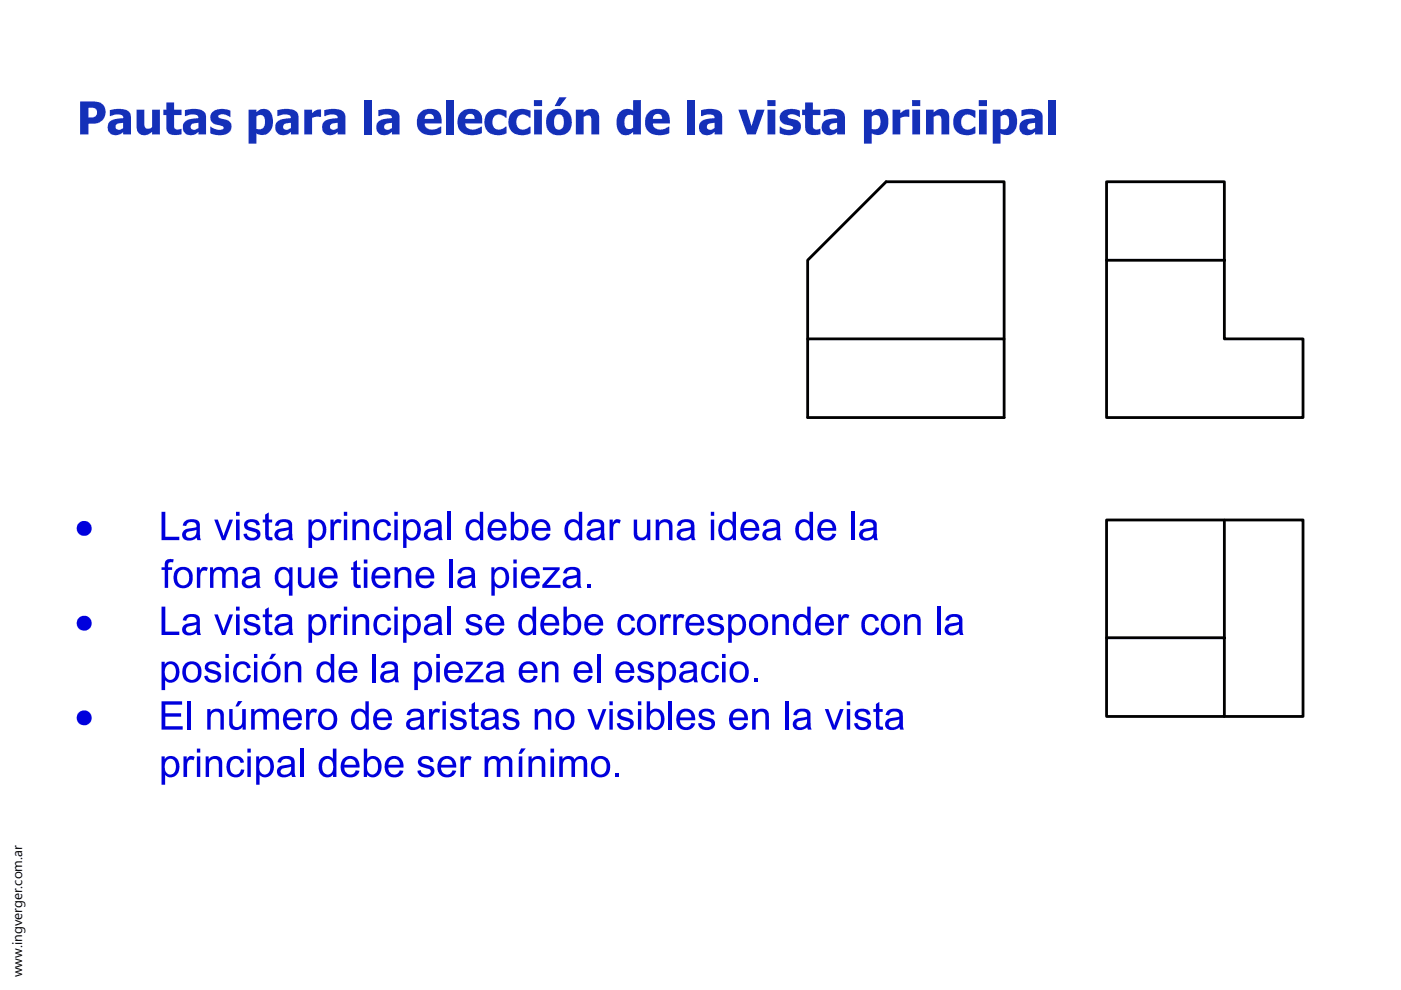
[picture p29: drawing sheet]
<svg xmlns="http://www.w3.org/2000/svg" width="297mm" height="210mm" viewBox="0 0 297 210" stroke-linecap="round" stroke-linejoin="round" font-family="sans-serif">
<defs><g id="words">
<text font-size="2.9" x="4.7" y="207.2" transform="rotate(-90 4.7 207.2)">www.ingverger.com.ar</text>
</g></defs>
<g fill="#00d">
<path d="M34.2 108.5h.9v5.3h2.9v.7h-3.8z"/>
<path d="M45.4 110.2h.8l1.2 3.4 1.2-3.4h.8l-1.6 4.3h-.7z"/>
<path d="M51.9 110.6l.5-.3 .6-.2 1 .1a1.26 1.26 0 0 1 1.1 1.1l-.7 .1a1.01 1.01 0 0 0-1-.7 1.01 1.01 0 0 0-.9 .6l.4 .4 1.6 .5a1.27 1.27 0 0 1 .7 1.5 1.27 1.27 0 0 1-1.4 .9h-.8l-.9-.4-.5-1 .7-.1a1.14 1.14 0 0 0 1 .9 1.14 1.14 0 0 0 1.2-.7 1.37 1.37 0 0 0-1.4-.7l-.6-.2a1.16 1.16 0 0 1-.6-1.8z"/>
<path d="M56.2 109.1l.8-.5v1.6h.7v.6h-.7v2.5a.47 .47 0 0 0 .1 .5 .47 .47 0 0 0 .6 0l.1 .7-.2 .1a1.05 1.05 0 0 1-1.1-.3 1.05 1.05 0 0 1-.3-1v-2.5h-.5v-.6h.5z"/>
<path d="M70.1 110.2h.6v.6a1.04 1.04 0 0 1 1.7-.5l-.2 .7a.95 .95 0 0 0-1.1 .1 .95 .95 0 0 0-.3 1.1v2.3h-.7z"/>
<path d="M74.7 110.2h.7v.6l.8-.6 .8-.1a1.47 1.47 0 0 1 1.3 1.8v2.6h-.8v-2.6a1.04 1.04 0 0 0-1.1-1.2 1.04 1.04 0 0 0-.9 1.3v2.5h-.8z"/>
<path d="M79.8 110.6l1.1-.5 1.1 .2 .6 .5 .3 .6-.7 .2a1.16 1.16 0 0 0-1.4-.9 1.16 1.16 0 0 0-.9 1.4l.2 1.1a1.12 1.12 0 0 0 1.2 .8 1.12 1.12 0 0 0 1-1.1l.7 .1-.5 1-.5 .4-1.2 .2-1-.5-.4-.5-.2-.9 .1-1.3z"/>
<path d="M94.7 108.5h.8v6h-.8z"/>
<path d="M129.2 110.2h.7v.6a1.04 1.04 0 0 1 1.7-.5l-.2 .7a.95 .95 0 0 0-1.1 .1 .95 .95 0 0 0-.3 1.1v2.3h-.8z"/>
<path d="M134.4 110.2h.7v2.6a1.06 1.06 0 0 0 1.1 1.2 1.06 1.06 0 0 0 1-1.3v-2.5h.7v4.3h-.7v-.6l-.8 .7h-1a1.35 1.35 0 0 1-1-1.7z"/>
<path d="M139 110.2h.7v.6l.8-.6 .9-.1a1.42 1.42 0 0 1 1.2 1.8v2.6h-.7v-2.6a1.07 1.07 0 0 0-1.2-1.2 1.07 1.07 0 0 0-.9 1.5v2.3h-.8z"/>
<path d="M180.5 108.5h.7v6h-.7z"/>
<path d="M35.1 118.9l.1-.1a1.99 1.99 0 0 1 1.6-.2l-.1 .6a.69 .69 0 0 0-.7 0 .69 .69 0 0 0-.4 .7v.4h.9v.5h-.9v3.8h-.7v-3.8h-.7v-.5h.7v-.9z"/>
<path d="M41.7 120.3h.7v.6a1.06 1.06 0 0 1 1.7-.5l-.3 .7a.9 .9 0 0 0-1 0 .9 .9 0 0 0-.3 1v2.5h-.8z"/>
<path d="M44.5 120.3h.7v.5a1.47 1.47 0 0 1 2.5 .2l.3-.4a1.37 1.37 0 0 1 1.6-.3 1.37 1.37 0 0 1 .8 1.3v3h-.7v-2.7a.95 .95 0 0 0-1-1.1 .95 .95 0 0 0-.9 1.2v2.6h-.7v-2.8a.92 .92 0 0 0-1-1 .92 .92 0 0 0-.8 1.2v2.6h-.8z"/>
<path d="M63.2 120.3h.7v2.5a1.06 1.06 0 0 0 1.1 1.3 1.06 1.06 0 0 0 .9-1.4v-2.4h.8v4.3h-.7v-.6l-.8 .6h-1.1a1.31 1.31 0 0 1-.9-1.6z"/>
<path d="M74.9 119.2l.8-.4v1.5h.7v.5h-.7v2.6a.49 .49 0 0 0 .2 .5 .49 .49 0 0 0 .5 .1l.1 .6h-.2a1.03 1.03 0 0 1-1.1-.1 1.03 1.03 0 0 1-.3-1.1v-2.6h-.5v-.5h.5z"/>
<path d="M83.7 120.3h.6v.6l.3-.4 .6-.3h.9a1.42 1.42 0 0 1 1.1 1.7v2.7h-.8v-2.6a1.04 1.04 0 0 0-1.1-1.2 1.04 1.04 0 0 0-.9 1.3v2.5h-.7z"/>
<path d="M95.3 118.6h.8v6h-.8z"/>
<path d="M115.1 120.3h3.6v.4l-2.8 3.3h2.9v.6h-3.8v-.6l2.7-3.2-2.6 .1z"/>
<path d="M124.4 123.8h.9v.8h-.9z"/>
<path d="M34.2 128.6h.9v5.3h2.9v.7h-3.8z"/>
<path d="M45.4 130.3h.8l1.2 3.4 1.2-3.4h.8l-1.6 4.3h-.7z"/>
<path d="M51.9 130.7l.9-.5 1.2 .1a1.26 1.26 0 0 1 1.1 1.1l-.7 .1a1.01 1.01 0 0 0-1-.7 1.01 1.01 0 0 0-.9 .6l.3 .4 1.7 .5a1.27 1.27 0 0 1 .7 1.5 1.27 1.27 0 0 1-1.4 .9h-1l-.7-.4-.5-1 .7-.1a1.11 1.11 0 0 0 1 .9 1.11 1.11 0 0 0 1.2-.7 2.37 2.37 0 0 0-1.7-.8l-.3-.1a1.16 1.16 0 0 1-.6-1.8z"/>
<path d="M56.2 129.2l.8-.5v1.6h.7v.6h-.7v2.5a.47 .47 0 0 0 .1 .5 .47 .47 0 0 0 .6 .1l.1 .6-.3 .1a1.01 1.01 0 0 1-1.3-1.3v-2.5h-.5v-.6h.5z"/>
<path d="M70.1 130.3h.6v.7a1.07 1.07 0 0 1 1.7-.6l-.2 .7a.87 .87 0 0 0-1 0 .87 .87 0 0 0-.4 1v2.5h-.7z"/>
<path d="M74.7 130.3h.7v.6l.6-.6 1.2-.1a1.45 1.45 0 0 1 1.1 1.8v2.6h-.8v-2.6a1.04 1.04 0 0 0-1.1-1.2 1.04 1.04 0 0 0-.9 1.3v2.5h-.8z"/>
<path d="M79.7 130.7l1.1-.5 1.2 .1 .5 .4 .4 .8-.7 .2a1.15 1.15 0 0 0-1.4-.9 1.15 1.15 0 0 0-.9 1.4l.1 .9a1.12 1.12 0 0 0 1.2 1 1.12 1.12 0 0 0 1.1-1.1l.7 .1-.2 .7-.6 .7-.7 .2h-.7l-1-.4-.4-.6-.2-.9 .1-1.3z"/>
<path d="M94.7 128.6h.8v6h-.8z"/>
<path d="M99.1 130.6l.7-.4 1.2 .1a1.26 1.26 0 0 1 1.1 1.1l-.7 .1a.98 .98 0 0 0-.9-.7 .98 .98 0 0 0-1 .6l.4 .4 1.6 .5a1.29 1.29 0 0 1 .7 1.5 1.29 1.29 0 0 1-1.4 .9l-1.2-.1-.6-.4-.3-.9 .7-.1a1.11 1.11 0 0 0 1 .9 1.11 1.11 0 0 0 1.1-.7 1.37 1.37 0 0 0-1.4-.7l-.4-.2a1.14 1.14 0 0 1-.6-1.9z"/>
<path d="M131.3 130.9l.4-.4 .8-.3h.7l.7 .2a1.28 1.28 0 0 1 .7 1.1l-.7 .2a1.15 1.15 0 0 0-1.4-.9 1.15 1.15 0 0 0-.8 1.4v.9a1.12 1.12 0 0 0 1.2 1 1.12 1.12 0 0 0 1-1.1l.8 .1v.2l-.3 .7-.5 .5-.7 .2h-.7l-1-.4-.4-.6-.2-.8v-1.1z"/>
<path d="M140 130.3h.6v.7a1.07 1.07 0 0 1 1.7-.6l-.2 .7a.87 .87 0 0 0-1 0 .87 .87 0 0 0-.4 1v2.5h-.7z"/>
<path d="M142.7 130.3h.7v.7a1.07 1.07 0 0 1 1.7-.6l-.2 .7a.91 .91 0 0 0-1.1 .1 .91 .91 0 0 0-.3 1v2.4h-.8z"/>
<path d="M150.4 130.6l.7-.4 1.2 .1a1.26 1.26 0 0 1 1.1 1.1l-.7 .1a1.01 1.01 0 0 0-1-.7 1.01 1.01 0 0 0-1 .6l.4 .4 1.7 .5a1.27 1.27 0 0 1 .7 1.5 1.27 1.27 0 0 1-1.4 .9l-1.3-.1-.5-.4-.4-.9 .8-.1a1.1 1.1 0 0 0 .9 .9 1.1 1.1 0 0 0 1.2-.7 1.37 1.37 0 0 0-1.4-.7l-.6-.2a1.12 1.12 0 0 1-.4-1.9z"/>
<path d="M163.7 130.3h.7v.6l.6-.6 1.1-.1a1.41 1.41 0 0 1 1.2 1.8v2.6h-.8v-2.6a1.07 1.07 0 0 0-1.2-1.2 1.07 1.07 0 0 0-.8 1.4v2.4h-.8z"/>
<path d="M177.7 130.3h.7v.7a1.12 1.12 0 0 1 1.7-.6l-.3 .7a.87 .87 0 0 0-1 0 .87 .87 0 0 0-.3 1l-.1 2.5h-.7z"/>
<path d="M183.1 130.7l1.1-.5 1.2 .1 .6 .4 .3 .7v.1l-.7 .2a1.15 1.15 0 0 0-1.4-.8 1.15 1.15 0 0 0-.8 1.4v.6a1.14 1.14 0 0 0 1.1 1.2 1.14 1.14 0 0 0 1.2-1.1l.7 .1v.1l-.3 .8-.5 .5-.6 .2h-.8l-.9-.4-.4-.5-.3-.9 .1-1.2z"/>
<path d="M191.7 130.3h.7v.6l.5-.5 .8-.2a1.39 1.39 0 0 1 1.5 1.8v2.6h-.7v-2.6a1.06 1.06 0 0 0-1.2-1.2 1.06 1.06 0 0 0-.9 1.3v2.5h-.7z"/>
<path d="M198.7 128.6h.7v6h-.7z"/>
<path d="M43.7 140.6l1-.4 1.1 .1a1.11 1.11 0 0 1 .9 1.1l-.7 .1a.98 .98 0 0 0-.9-.7 .98 .98 0 0 0-.9 .6l.4 .5 1.5 .4a1.29 1.29 0 0 1 .7 1.5 1.29 1.29 0 0 1-1.4 1l-1.2-.2-.6-.4-.3-.8 .7-.2a1.11 1.11 0 0 0 1 1 1.11 1.11 0 0 0 1.1-.7 1.37 1.37 0 0 0-1.4-.8l-.4-.1a1.14 1.14 0 0 1-.6-2z"/>
<path d="M50 140.8l1.1-.6 1.1 .1 .6 .5 .3 .7-.7 .2a1.15 1.15 0 0 0-1.4-.8 1.15 1.15 0 0 0-.8 1.3v.9a1.12 1.12 0 0 0 1.2 1.1 1.12 1.12 0 0 0 1.1-1.1h.7l-.2 .7-.6 .7-.7 .3h-.6l-.9-.4-.5-.6-.3-1.1 .1-1.1z"/>
<path d="M60.4 140.3h.6v.6l.6-.6 1.1-.1a1.41 1.41 0 0 1 1.2 1.8v2.7h-.7v-2.7a1.06 1.06 0 0 0-1.2-1.1 1.06 1.06 0 0 0-.9 1.3v2.5h-.7z"/>
<path d="M79 138.7h.7v6h-.7z"/>
<path d="M98.8 140.3h3.6v.5l-2.8 3.3 2.9-.1v.7h-3.9v-.6l2.8-3.2h-2.6z"/>
<path d="M114.9 140.3h.6v.6l.7-.6 1.1-.1a1.41 1.41 0 0 1 1.1 1.8v2.7h-.7v-2.7a1.07 1.07 0 0 0-1.2-1.1 1.07 1.07 0 0 0-.9 1.4v2.4h-.7z"/>
<path d="M126.5 138.7h.8v6h-.8z"/>
<path d="M135.4 140.8l.9-.5h1.2a1.17 1.17 0 0 1 1 1.1l-.7 .1a.98 .98 0 0 0-.9-.7 .98 .98 0 0 0-1 .6l.5 .5 1.6 .4a1.29 1.29 0 0 1 .6 1.6 1.29 1.29 0 0 1-1.4 .9l-1.3-.3a1.48 1.48 0 0 1-.8-1.1l.7-.2a1.11 1.11 0 0 0 1 1 1.11 1.11 0 0 0 1.1-.7 1.25 1.25 0 0 0-1.2-.8l-.6-.1a1.13 1.13 0 0 1-.7-1.8z"/>
<path d="M149.1 140.9l.9-.6h1.3l.6 .3 .5 1-.7 .1a1.15 1.15 0 0 0-1.4-.8 1.15 1.15 0 0 0-.9 1.3l.1 .9a1.12 1.12 0 0 0 1.1 1.1 1.12 1.12 0 0 0 1.1-1.1h.7v.3l-.3 .6-.4 .5-.7 .3h-.7l-1-.5-.4-.6-.2-.8v-1.1z"/>
<path d="M159.8 143.8h.9v.9h-.9z"/>
<path d="M34.2 148.7h4.4v.7h-3.5v1.8h3.3v.7h-3.3v2.1h3.6v.7h-4.5z"/>
<path d="M39.8 148.7h.7v6h-.7z"/>
<path d="M43.9 150.3h.7v.7l.5-.5 .9-.2a1.39 1.39 0 0 1 1.5 1.7v2.7h-.8v-2.7a1.06 1.06 0 0 0-1.1-1.1 1.06 1.06 0 0 0-.9 1.3v2.5h-.8z"/>
<path d="M53.3 150.3h.6v.7l.6-.6 .7-.1a1.25 1.25 0 0 1 1.3 .7l.5-.5 1-.2a1.2 1.2 0 0 1 1.1 1.4v3h-.7v-2.8a.94 .94 0 0 0-1-1 .94 .94 0 0 0-.8 1.3v2.5h-.8v-2.8a.89 .89 0 0 0-.8-1 .89 .89 0 0 0-.9 .9l-.1 2.9h-.7z"/>
<path d="M64.9 150.3h.7v.7a1.07 1.07 0 0 1 1.7-.5l-.3 .7a.89 .89 0 0 0-1 0 .89 .89 0 0 0-.3 1l-.1 2.5h-.7z"/>
<path d="M91 150.3h.7v.7a1.07 1.07 0 0 1 1.6-.5l-.2 .7a.87 .87 0 0 0-1 0 .87 .87 0 0 0-.4 .9v2.6h-.7z"/>
<path d="M95.8 150.7l1-.4 1.1 .1a1.24 1.24 0 0 1 .9 1.1l-.7 .1a1.01 1.01 0 0 0-.9-.8 1.01 1.01 0 0 0-1 .7 3.2 3.2 0 0 0 1.8 .8l.2 .1a1.27 1.27 0 0 1 .7 1.5 1.27 1.27 0 0 1-1.4 .9l-1.2-.1-.6-.5-.3-.8 .7-.1a1.1 1.1 0 0 0 1 .9 1.1 1.1 0 0 0 1.1-.7 1.37 1.37 0 0 0-1.4-.7l-.4-.2a1.17 1.17 0 0 1-.6-1.9z"/>
<path d="M100 149.3l.7-.5v1.5h.8v.6h-.8v2.6a.49 .49 0 0 0 .2 .5 .49 .49 0 0 0 .6 0l.1 .7h-.2a1.01 1.01 0 0 1-1.1-.2 1.01 1.01 0 0 1-.3-1.1v-2.5h-.6v-.6h.6z"/>
<path d="M107 150.7l1-.4h1a1.31 1.31 0 0 1 1 1.2l-.7 .1a1.04 1.04 0 0 0-.9-.8 1.04 1.04 0 0 0-1 .6 2.03 2.03 0 0 0 1.7 .8l.2 .1a1.29 1.29 0 0 1 .8 1.6 1.29 1.29 0 0 1-1.5 .9l-1.2-.1-.5-.5-.3-.8 .7-.1a1.1 1.1 0 0 0 .9 .9 1.1 1.1 0 0 0 1.2-.7 1.37 1.37 0 0 0-1.4-.7l-.4-.2a1.17 1.17 0 0 1-.6-1.9z"/>
<path d="M113.4 150.3h.6v.7l.6-.6 1.1-.1a1.41 1.41 0 0 1 1.2 1.7v2.7h-.7v-2.7a1.07 1.07 0 0 0-1.2-1.1 1.07 1.07 0 0 0-.9 1.4v2.4h-.7z"/>
<path d="M124.5 150.3h.8l1.2 3.5 1.3-3.5h.8l-1.7 4.4h-.7z"/>
<path d="M131.1 150.8l.8-.5h1.2a1.16 1.16 0 0 1 1.1 1.2l-.7 .1a.98 .98 0 0 0-.9-.8 .98 .98 0 0 0-1 .7l.4 .4 1.6 .5a1.28 1.28 0 0 1 .7 1.5 1.28 1.28 0 0 1-1.5 .9l-1-.1-.7-.5-.3-.8 .7-.1a1.11 1.11 0 0 0 .9 .9 1.11 1.11 0 0 0 1.2-.7 1.25 1.25 0 0 0-1.3-.7l-.6-.2a1.13 1.13 0 0 1-.6-1.8z"/>
<path d="M141.8 148.7h.7v6h-.7z"/>
<path d="M148.3 150.8l.9-.5h1.2a1.17 1.17 0 0 1 1 1.2l-.7 .1a.98 .98 0 0 0-.9-.8 .98 .98 0 0 0-1 .7l.4 .4 1.7 .5a1.29 1.29 0 0 1 .6 1.5 1.29 1.29 0 0 1-1.4 .9l-1.3-.2a1.48 1.48 0 0 1-.8-1.2l.7-.1a1.11 1.11 0 0 0 1 .9 1.11 1.11 0 0 0 1.1-.7 1.14 1.14 0 0 0-1.2-.7l-.6-.2a1.12 1.12 0 0 1-.7-1.8z"/>
<path d="M159.5 150.3h.6v.7l.7-.6 1-.1a1.48 1.48 0 0 1 1.2 1.7v2.7h-.7v-2.7a1.05 1.05 0 0 0-1.2-1.1 1.05 1.05 0 0 0-.9 1.4v2.4h-.7z"/>
<path d="M166.5 148.7h.7v6h-.7z"/>
<path d="M174.9 150.3h.7l1.3 3.5 1.2-3.5h.8l-1.7 4.4h-.7z"/>
<path d="M181.5 150.7l.7-.4h1.3a1.26 1.26 0 0 1 1 1.2l-.7 .1a1.01 1.01 0 0 0-.9-.8 1.01 1.01 0 0 0-1 .7l.3 .4 1.7 .5a1.27 1.27 0 0 1 .7 1.5 1.27 1.27 0 0 1-1.4 .9l-1.2-.1-.6-.5-.3-.8 .7-.1a1.1 1.1 0 0 0 1 .9 1.1 1.1 0 0 0 1.1-.7 1.37 1.37 0 0 0-1.4-.7l-.6-.3a1.12 1.12 0 0 1-.4-1.8z"/>
<path d="M185.7 149.3l.7-.5v1.5h.8v.6h-.8v2.6a.47 .47 0 0 0 .2 .5 .47 .47 0 0 0 .6 0l.1 .7h-.4a.97 .97 0 0 1-1-.2 .97 .97 0 0 1-.2-1.1v-2.5h-.5v-.6h.5z"/>
<path d="M38.9 160.4h.7v.7a1.07 1.07 0 0 1 1.7-.6l-.3 .7a.87 .87 0 0 0-1 0 .87 .87 0 0 0-.3 1v2.5h-.8z"/>
<path d="M43.6 160.4h.6v.6l.7-.6 1.2-.1a1.37 1.37 0 0 1 1 1.8v2.6h-.7v-2.6a1.07 1.07 0 0 0-1.2-1.2 1.07 1.07 0 0 0-.9 1.4v2.4h-.7z"/>
<path d="M48.6 160.8l1.1-.5 1.1 .1 .6 .4 .3 .8-.7 .2a1.15 1.15 0 0 0-1.4-.9 1.15 1.15 0 0 0-.8 1.4l.1 .9a1.12 1.12 0 0 0 1.1 1 1.12 1.12 0 0 0 1.1-1.1l.7 .1-.2 .7-.6 .7-.7 .2h-.6l-.9-.4-.5-.6-.3-1 .1-1.2z"/>
<path d="M63.6 158.7h.7v6h-.7z"/>
<path d="M88.8 160.8l.9-.5 1.2 .1a1.26 1.26 0 0 1 1 1.1l-.7 .1a1.01 1.01 0 0 0-.9-.7 1.01 1.01 0 0 0-1 .6l.4 .4 1.7 .5a1.27 1.27 0 0 1 .6 1.5 1.27 1.27 0 0 1-1.3 .9h-1l-.7-.4-.5-1 .7-.1a1.09 1.09 0 0 0 1 .9 1.09 1.09 0 0 0 1.2-.7 2.37 2.37 0 0 0-1.7-.8l-.3-.1a1.16 1.16 0 0 1-.6-1.8z"/>
<path d="M97.6 160.4h.7v.7a1.07 1.07 0 0 1 1.7-.6l-.3 .7a.87 .87 0 0 0-1 0 .87 .87 0 0 0-.3 1v2.5h-.8z"/>
<path d="M102.7 160.4h.7v.6l.6-.5 .6-.2a1.25 1.25 0 0 1 1.4 .8l.5-.6 .8-.2a1.21 1.21 0 0 1 1.3 1.4v3h-.7v-2.7a.92 .92 0 0 0-.9-1.1 .92 .92 0 0 0-.9 1.1v2.7h-.8v-2.8a.89 .89 0 0 0-.9-1 .89 .89 0 0 0-.9 1v2.8h-.8z"/>
<path d="M112.1 160.4h.6v.6l.7-.6 1.1-.1a1.43 1.43 0 0 1 1.1 1.8v2.6h-.7v-2.7a1.02 1.02 0 0 0-1.1-1.1 1.02 1.02 0 0 0-1 1.2v2.6h-.7z"/>
<path d="M118.6 160.4h.7v.6l.5-.5 .9-.2a1.17 1.17 0 0 1 1.1 .8l.5-.6 .8-.2a1.26 1.26 0 0 1 1.4 1.4v3h-.8v-2.7a.92 .92 0 0 0-.9-1.1 .92 .92 0 0 0-.9 1.1v2.7h-.7v-2.8a.89 .89 0 0 0-.9-1 .89 .89 0 0 0-.9 1l-.1 2.8h-.7z"/>
<path d="M130.4 163.9h.9v.8h-.9z"/>
<path d="M39.2 110.5l.9-.4 1.3 .1a1.23 1.23 0 0 1 1 1.5v2.3l.2 .5h-.7l-.2-.5-.8 .5-1.1 .1a1.28 1.28 0 0 1-1.2-1.4 1.28 1.28 0 0 1 1.4-1.1l1-.2a.56 .56 0 0 0 .7-.4 .56 .56 0 0 0-.4-.7l-.3-.1a1.09 1.09 0 0 0-1.5 .8l-.8-.1zM39.7 112.8a.76 .76 0 0 0-.1 1 .76 .76 0 0 0 1 .2 1.25 1.25 0 0 0 1.1-1.4v-.3z"/>
<path d="M50 108.5h.8v.9h-.8zM50 110.2h.8v4.3h-.8z"/>
<path d="M58.7 110.5l.9-.4 1.4 .1a1.23 1.23 0 0 1 .9 1.5l.1 2.3 .2 .5h-.8l-.1-.5-.9 .5-1 .1a1.31 1.31 0 0 1-1.2-1.5 1.31 1.31 0 0 1 1.6-1.1l.8-.1a.55 .55 0 0 0 .6-.4 .55 .55 0 0 0-.3-.7l-.4-.1a1.09 1.09 0 0 0-1.5 .8l-.7-.1zM59.3 112.8a.75 .75 0 0 0-.2 1 .75 .75 0 0 0 1 .2h.1a1.19 1.19 0 0 0 1-1.4v-.3z"/>
<path d="M65.4 110.2h.7v.6l.1-.2a1.78 1.78 0 0 1 2.1-.3 1.78 1.78 0 0 1 .9 1.9l-.2 1.3-.3 .5-.6 .4-.9 .2a1.19 1.19 0 0 1-1-.5v2.1h-.8zM66.6 110.9l-.4 .7-.1 1.1 .1 .5a1.14 1.14 0 0 0 1.4 .7 1.14 1.14 0 0 0 .8-1.3l-.1-1.1a1.06 1.06 0 0 0-1.7-.6z"/>
<path d="M72.9 108.5h.7v.9h-.7zM72.9 110.2h.7v4.3h-.7z"/>
<path d="M83.6 108.5h.7v.9h-.7zM83.6 110.2h.7v4.3h-.7z"/>
<path d="M85.5 110.2h.6v.6l.2-.3a1.75 1.75 0 0 1 1.9-.2 1.75 1.75 0 0 1 1 1.7v1.1l-.5 .9-.6 .4-.9 .2a1.19 1.19 0 0 1-1-.5v2.1h-.7zM86.7 110.9l-.6 1 .1 1.3a1.16 1.16 0 0 0 1.4 .7 1.16 1.16 0 0 0 .9-1.3l-.2-1.1a1.06 1.06 0 0 0-1.6-.6z"/>
<path d="M90.3 110.7l.8-.5h1.5a1.22 1.22 0 0 1 1 1.5v2.1l.3 .7h-.8l-.1-.5-1.1 .6-1.2-.1a1.31 1.31 0 0 1-.8-1.5 1.31 1.31 0 0 1 1.5-1l.8-.1a.6 .6 0 0 0 .7-.4 .6 .6 0 0 0-.5-.7l-.3-.1a1.02 1.02 0 0 0-1.4 .8l-.7-.1zM90.9 112.8a.75 .75 0 0 0-.1 1 .75 .75 0 0 0 1 .2 1.25 1.25 0 0 0 1.1-1.4v-.3z"/>
<path d="M99.1 110.7l1.1-.6 .9 .1 .6 .5v-2.2h.7v6h-.6v-.5l-.8 .6h-.8l-.6-.2-.4-.4-.4-.7-.1-.9 .1-1zM99.8 111.1l-.2 .3-.2 .7 .1 .8 .2 .6a1.17 1.17 0 0 0 1.4 .4 1.17 1.17 0 0 0 .7-1.3l-.1-1a1.09 1.09 0 0 0-.8-.8 1.09 1.09 0 0 0-1.1 .3z"/>
<path d="M103.8 110.8l.9-.6 1.2-.1 1 .6 .5 1.1v.7h-3.3l.2 .8a1.22 1.22 0 0 0 1.2 .7 1.22 1.22 0 0 0 1.1-.9l.8 .2-.4 .7-.5 .4-.7 .2h-.7l-1-.4-.5-.6-.2-.9v-.9zM104.6 110.9l-.3 .6-.1 .4h2.4v-.2a1.2 1.2 0 0 0-2-.8z"/>
<path d="M108.3 108.5h.7v2.2l.1-.2a1.8 1.8 0 0 1 2.1-.1 1.8 1.8 0 0 1 .9 1.9l-.1 .8-.3 .7-.7 .6-.7 .2a1.45 1.45 0 0 1-1.3-.6v.5h-.7zM109.4 111l-.4 .7 .1 1.5a1.17 1.17 0 0 0 1.4 .8 1.17 1.17 0 0 0 .8-1.4l-.1-1a1.09 1.09 0 0 0-1.8-.6z"/>
<path d="M113.2 110.8l.8-.6h1.4l.8 .5 .5 1v.8h-3.2l.2 .8a1.2 1.2 0 0 0 1.2 .7 1.2 1.2 0 0 0 1-.9l.8 .2-.4 .7-.5 .4-.7 .2h-.7l-1-.4-.5-.8-.2-.8 .1-1.2zM113.9 111l-.4 .9h2.5l-.1-.1a1.18 1.18 0 0 0-.7-1.1 1.18 1.18 0 0 0-1.3 .3z"/>
<path d="M120.1 110.7l.8-.5 .6-.1a1.52 1.52 0 0 1 1.2 .6v-2.2h.7v6h-.6v-.5l-.2 .2a1.88 1.88 0 0 1-2.2 0 1.88 1.88 0 0 1-.7-2l.1-.8zM120.9 111l-.4 .7v1.1a1.16 1.16 0 0 0 1.3 1.2 1.16 1.16 0 0 0 1-1.4l-.1-.9a1.1 1.1 0 0 0-1.8-.7z"/>
<path d="M124.9 110.5l.9-.4 1.3 .1a1.23 1.23 0 0 1 1 1.5v2.2l.3 .6h-.8l-.2-.5-.8 .5-1 .1a1.31 1.31 0 0 1-1.2-1.5 1.31 1.31 0 0 1 1.5-1.1l.8-.1a.55 .55 0 0 0 .7-.4 .55 .55 0 0 0-.4-.7l-.3-.1a1.09 1.09 0 0 0-1.5 .8l-.7-.1zM125.4 112.8a.75 .75 0 0 0-.1 1 .75 .75 0 0 0 1 .2h.1a1.19 1.19 0 0 0 1-1.4v-.3z"/>
<path d="M143.8 110.7l.9-.5h1.5a1.22 1.22 0 0 1 1 1.5v2.1l.2 .7h-.7l-.1-.5-1.1 .6-1.2-.1a1.31 1.31 0 0 1-.8-1.5 1.31 1.31 0 0 1 1.4-1l.9-.1a.6 .6 0 0 0 .7-.4 .6 .6 0 0 0-.5-.7l-.4-.1a.98 .98 0 0 0-1.3 .8l-.7-.1zM144.5 112.8a.75 .75 0 0 0-.1 1 .75 .75 0 0 0 1 .2 1.25 1.25 0 0 0 1.1-1.4v-.3z"/>
<path d="M150.7 108.5h.7v.9h-.7zM150.7 110.2h.7v4.3h-.7z"/>
<path d="M152.7 110.7l1.1-.6 .9 .1 .6 .5v-2.2h.7v6h-.6v-.5l-.8 .6h-.8l-.6-.2-.4-.4-.4-.7-.1-.8 .1-1.1zM153.6 110.9l-.5 .8v1.2l.2 .6a1.17 1.17 0 0 0 1.4 .4 1.17 1.17 0 0 0 .7-1.3l-.2-1.1a1.06 1.06 0 0 0-1.6-.6z"/>
<path d="M157.5 110.7l.8-.5 1.2-.1 1 .6 .5 1.1v.7h-3.3l.2 .8a1.22 1.22 0 0 0 1.2 .7 1.22 1.22 0 0 0 1.1-.9l.8 .1-.4 .8-.5 .4-.7 .2h-.7l-1-.4-.5-.6-.2-.9 .1-1.3zM158.2 110.9l-.3 .6-.1 .4h2.4l-.1-.3a1.17 1.17 0 0 0-1.9-.7z"/>
<path d="M162.2 110.5l1.2-.4 1.1 .1a1.24 1.24 0 0 1 .9 1.5v1.9l.3 .9h-.9l-.1-.5-.8 .5-1 .1a1.27 1.27 0 0 1-1.3-1.3 1.27 1.27 0 0 1 1.4-1.2l.7-.2a.69 .69 0 0 0 1-.4 1.17 1.17 0 0 0-2-.5l-.2 .5-.7-.1zM162.6 112.8a.78 .78 0 0 0 0 1 .78 .78 0 0 0 1 .2 1.18 1.18 0 0 0 1-1.4v-.3z"/>
<path d="M169.2 110.5l.6-.3 .6-.1a1.38 1.38 0 0 1 1.2 .6v-2.2h.8v6h-.7v-.5l-.2 .2a1.89 1.89 0 0 1-2.1 0 1.89 1.89 0 0 1-.8-2l.2-1zM169.8 110.9l-.4 .9 .1 1.3a1.17 1.17 0 0 0 1.4 .9 1.17 1.17 0 0 0 .8-1.5l-.1-.8a1.11 1.11 0 0 0-1.8-.8z"/>
<path d="M173.9 110.7l.9-.6 1.2 .1 .9 .7 .4 1v.6l-3.2 .1a1.24 1.24 0 0 0 .9 1.4 1.24 1.24 0 0 0 1.5-.9l.7 .2-.3 .7-.5 .4-.7 .2h-.7l-1-.4-.6-.8-.1-.8 .1-1.2zM174.5 111l-.3 .5-.1 .4h2.4a1.23 1.23 0 0 0-.7-1.1 1.23 1.23 0 0 0-1.3 .2z"/>
<path d="M182.7 110.5l.9-.4 1.3 .1a1.23 1.23 0 0 1 1 1.5v2.3l.2 .5h-.7l-.2-.5-.8 .5-1.1 .1a1.31 1.31 0 0 1-1.1-1.5 1.31 1.31 0 0 1 1.5-1.1l.8-.1a.55 .55 0 0 0 .7-.4 .55 .55 0 0 0-.4-.7l-.3-.1a1.09 1.09 0 0 0-1.5 .8l-.8-.1zM183.2 112.8a.75 .75 0 0 0-.1 1 .75 .75 0 0 0 1 .2h.1a1.19 1.19 0 0 0 1-1.4v-.3z"/>
<path d="M37.3 120.8l.5-.4 .7-.2 1.1 .1 .7 .4 .6 1.2-.1 1.3-.5 1-.9 .5h-.8l-.7-.1-.6-.5-.4-.7-.1-1.2 .1-.7zM38 121.1l-.5 1 .2 1.3a1.3 1.3 0 0 0 1.7 .6 1.3 1.3 0 0 0 .7-1.7v-.2a1.26 1.26 0 0 0-.7-1.2 1.26 1.26 0 0 0-1.4 .2z"/>
<path d="M51.6 120.9l.9-.6 1.4-.1a1.22 1.22 0 0 1 1.1 1.6v2.1l.2 .7h-.7l-.1-.5-1.1 .6-1.2-.1a1.28 1.28 0 0 1-.8-1.5 1.28 1.28 0 0 1 1.4-1l.9-.1a.58 .58 0 0 0 .7-.3 .58 .58 0 0 0-.4-.8l-.4-.1a1.08 1.08 0 0 0-1.4 .8l-.7-.1zM52.2 123a.79 .79 0 0 0 .1 1 .79 .79 0 0 0 1 .1l.3-.1a1.22 1.22 0 0 0 .7-1.3v-.3z"/>
<path d="M58.7 120.8l.7-.5 .7-.1a1.35 1.35 0 0 1 1.2 .7v-.6h.7v6h-.7v-2.1l-.7 .4-.7 .1-.9-.4-.5-.7-.2-.8v-.8zM59.5 121l-.5 .9v1l.3 .7a1.14 1.14 0 0 0 1.4 .4 1.14 1.14 0 0 0 .6-1.3l-.2-1.3a1.1 1.1 0 0 0-1.6-.4z"/>
<path d="M68.2 120.7l.8-.5h1.2l.9 .7 .4 .7 .1 1.1h-3.3l.3 .8 .4 .4a1.16 1.16 0 0 0 1.8-.7l.7 .2-.3 .7-.8 .5-1.3 .1-.6-.3-.4-.3-.5-.8v-1.1l.2-.9zM68.8 121.1l-.4 .9 2.4-.1a1.18 1.18 0 0 0-.7-1 1.18 1.18 0 0 0-1.3 .2z"/>
<path d="M77.1 118.6h.8v.9h-.8zM77.1 120.3h.8v4.3h-.8z"/>
<path d="M79.4 120.7l1-.5 1.2 .1 .7 .6 .5 1.2v.6h-3.3l.1 .5a1.21 1.21 0 0 0 1.2 .9 1.21 1.21 0 0 0 1.2-.9l.7 .2-.4 .7-.8 .5-1.2 .1-1.1-.6-.3-.7-.2-1.1 .3-1zM79.9 121.1l-.4 .9h2.5a1.21 1.21 0 0 0-.7-1.1 1.21 1.21 0 0 0-1.4 .2z"/>
<path d="M88.6 120.9l.9-.7h1.2l.9 .7 .5 1.2v.6h-3.2v.3a1.24 1.24 0 0 0 1.1 1.1 1.24 1.24 0 0 0 1.3-.9l.8 .1-.4 .8-.6 .5-1.2 .1-1-.3-.5-.5-.3-.9v-1.1zM89.2 121.2l-.3 .8h2.4a1.21 1.21 0 0 0-.8-1.1 1.21 1.21 0 0 0-1.3 .3z"/>
<path d="M97.4 120.7l.9-.5h1.2a1.33 1.33 0 0 1 1.2 1.6v2.2l.2 .6h-.7l-.2-.5-.8 .5-.9 .1a1.31 1.31 0 0 1-1.4-1.4 1.31 1.31 0 0 1 1.6-1.2l.7-.1a.58 .58 0 0 0 .8-.3 .58 .58 0 0 0-.4-.8l-.4-.1a1.08 1.08 0 0 0-1.4 .8l-.7-.1zM98 123a.75 .75 0 0 0-.1 .9 .75 .75 0 0 0 .9 .2l.5-.1a1.22 1.22 0 0 0 .6-1.3v-.3z"/>
<path d="M104.2 120.3h.6l.1 .5a1.78 1.78 0 0 1 2.1-.4 1.78 1.78 0 0 1 1 1.9l-.2 1.2-.7 .9-.5 .2-.7 .1-.5-.1-.5-.4v2.1h-.7zM105.3 121l-.4 .9v1.2a1.16 1.16 0 0 0 1.4 1 1.16 1.16 0 0 0 .9-1.4l-.1-.7a1.12 1.12 0 0 0-.5-1.1 1.12 1.12 0 0 0-1.3 .1z"/>
<path d="M108.8 118.6h.8v.9h-.8zM108.8 120.3h.8v4.3h-.8z"/>
<path d="M110.9 120.9l1-.7h1.2l.9 .7 .4 1v.8h-3.2l.1 .5a1.21 1.21 0 0 0 1.2 .9 1.21 1.21 0 0 0 1.2-.9l.7 .1-.3 .7-.6 .6-1.3 .1-1-.4-.5-.5-.3-.9 .1-1.3zM111.7 121l-.4 .6v.4h2.4a1.2 1.2 0 0 0-.7-1.1 1.2 1.2 0 0 0-1.3 .1z"/>
<path d="M119.7 120.8l.3-.3 .7-.3 1.4 .1a1.17 1.17 0 0 1 1 1.5v2l.2 .8h-.8l-.1-.5-.9 .5h-1.3a1.28 1.28 0 0 1-.9-1.4 1.28 1.28 0 0 1 1.4-1.1l.9-.1a.58 .58 0 0 0 .7-.3 .58 .58 0 0 0-.4-.8l-.4-.1a1.08 1.08 0 0 0-1.4 .8l-.7-.1zM120.3 123a.75 .75 0 0 0-.1 .9 .75 .75 0 0 0 1 .2h.3a1.21 1.21 0 0 0 .8-1.4v-.3z"/>
<path d="M39.2 130.7l.8-.5h1.4a1.3 1.3 0 0 1 1 1.6v2.3l.2 .5h-.7l-.2-.5-.8 .5-1.2 .1a1.26 1.26 0 0 1-1.1-1.5 1.26 1.26 0 0 1 1.4-1l1-.2a.5 .5 0 0 0 .7-.2 .5 .5 0 0 0-.2-.7 1.24 1.24 0 0 0-2 .5l-.8-.1zM39.6 133a.77 .77 0 0 0 .1 1 .77 .77 0 0 0 1 .1 1.19 1.19 0 0 0 1-1.4v-.3l-1.8 .4z"/>
<path d="M50 128.6h.8v.9h-.8zM50 130.3h.8v4.3h-.8z"/>
<path d="M58.7 130.7l1.1-.5 1.2 .1a1.23 1.23 0 0 1 .9 1.5l.1 2.3 .2 .5h-.8l-.1-.5-.8 .5-1.4 .1a1.3 1.3 0 0 1-.9-1.6 1.3 1.3 0 0 1 1.5-1h.8a.59 .59 0 0 0 .7-.5 .59 .59 0 0 0-.5-.7 1.15 1.15 0 0 0-1.7 .7l-.7-.1zM59.1 133a.77 .77 0 0 0 .1 1 .77 .77 0 0 0 1 .1 1.19 1.19 0 0 0 1-1.4v-.3l-1.7 .4z"/>
<path d="M65.4 130.3h.7v.6l.1-.2a1.78 1.78 0 0 1 2.1-.3 1.78 1.78 0 0 1 .9 1.9l-.2 1.2-.6 .9-.5 .2-.8 .1-.4-.1-.5-.4v2.1h-.8zM66.5 131.1l-.3 .6-.1 1.2a1.16 1.16 0 0 0 1.3 1.2 1.16 1.16 0 0 0 1-1.4v-.8a1.11 1.11 0 0 0-.7-1 1.11 1.11 0 0 0-1.2 .2z"/>
<path d="M72.9 128.6h.7v.9h-.7zM72.9 130.3h.7v4.3h-.7z"/>
<path d="M83.6 128.6h.7v.9h-.7zM83.6 130.3h.7v4.3h-.7z"/>
<path d="M85.5 130.3h.6v.6l.2-.2a1.75 1.75 0 0 1 1.9-.3 1.75 1.75 0 0 1 1 1.7v1.1l-.5 .9-1.1 .6-.8-.1-.6-.4v2.1h-.7zM86.5 131.1l-.4 .9v.9a1.15 1.15 0 0 0 1.3 1.2 1.15 1.15 0 0 0 1-1.3v-.9a1.11 1.11 0 0 0-.6-1 1.11 1.11 0 0 0-1.3 .2z"/>
<path d="M90.3 130.7l1.2-.5 1.2 .1a1.3 1.3 0 0 1 .9 1.5v2.1l.3 .7h-.8l-.1-.5-.5 .3-.8 .3-1.2-.2a1.28 1.28 0 0 1-.6-1.4 1.28 1.28 0 0 1 1.4-.9l.8-.1a.6 .6 0 0 0 .8-.7 1.18 1.18 0 0 0-1.2-.6 1.18 1.18 0 0 0-1 .8l-.7-.1zM90.9 132.9a.75 .75 0 0 0-.1 1 .75 .75 0 0 0 1 .2 1.25 1.25 0 0 0 1.1-1.4v-.3z"/>
<path d="M103.4 130.9l.5-.5 .7-.2 1.1 .1 .8 .6 .4 1v.7h-3.2l.1 .6a1.21 1.21 0 0 0 1.2 .9 1.21 1.21 0 0 0 1.1-.9l.8 .1-.3 .7-.8 .6-1.2 .1-.9-.4-.6-.6-.2-.8 .1-1.1zM104.2 131l-.3 .4-.2 .7h2.4v-.3a1.17 1.17 0 0 0-1.9-.8z"/>
<path d="M110.4 130.7l.9-.5h.7l.4 .2 .5 .4v-2.2h.8v6h-.8v-.5l-.6 .5-.8 .1-.5-.2-.6-.4-.5-1.2v-.9zM111.1 131l-.2 .3-.2 .6 .1 1.4a1.15 1.15 0 0 0 1.4 .8 1.15 1.15 0 0 0 .8-1.4l-.1-.9a1.11 1.11 0 0 0-1.8-.8z"/>
<path d="M115.1 130.8l1.1-.6 1.2 .1 .9 .8 .3 1v.5h-3.3l.2 .8a1.2 1.2 0 0 0 1.2 .7 1.2 1.2 0 0 0 1.1-.9l.7 .2-.5 .9-.5 .3-1.2 .1-1-.4-.6-.9-.1-.6v-1zM115.8 131.1l-.4 .5v.5h2.4v-.2a1.19 1.19 0 0 0-.8-1 1.19 1.19 0 0 0-1.2 .2z"/>
<path d="M119.5 128.6h.7v2.2l.6-.5 1.1-.1 .7 .5 .5 .7 .1 .7-.1 1.2-.4 .8-.7 .5-1.1 .1-.8-.6v.5h-.6zM120.5 131.2l-.3 .6v1.1a1.13 1.13 0 0 0 1.1 1.2 1.13 1.13 0 0 0 1.1-1.2l-.1-1.3a1.05 1.05 0 0 0-.8-.8 1.05 1.05 0 0 0-1 .4z"/>
<path d="M124.5 130.7l1.1-.5 1.1 .1 .7 .6 .5 1.2v.5l-3.2 .1a1.24 1.24 0 0 0 .9 1.4 1.24 1.24 0 0 0 1.5-.9l.7 .1v.3l-.5 .7-.6 .3-1.4 .1-1-.7-.3-.6-.1-1.1 .2-1zM125.1 131.1l-.4 1h2.4a1.23 1.23 0 0 0-.7-1.2 1.23 1.23 0 0 0-1.3 .2z"/>
<path d="M135.4 131l.8-.7 .5-.1 1.2 .1 .7 .6 .5 .9v1l-.2 .8-.6 .7-.7 .4h-.9l-1.1-.5-.3-.5-.3-.8v-.9zM136.3 131l-.5 .8v1.1a1.27 1.27 0 0 0 1.5 1.2 1.27 1.27 0 0 0 1-1.6v-.5a1.23 1.23 0 0 0-2-1z"/>
<path d="M145.9 130.7l1.1-.5 1.1 .1 .7 .6 .5 1.2v.5h-3.3l.2 .6a1.22 1.22 0 0 0 1.1 .9 1.22 1.22 0 0 0 1.2-.9l.8 .1-.4 .8-.7 .5-1.2 .1-1-.4-.5-.8-.2-1 .2-1zM146.5 131.1l-.4 1h2.4a1.23 1.23 0 0 0-.6-1.2 1.23 1.23 0 0 0-1.4 .2z"/>
<path d="M154.4 130.3h.7v.6l.1-.2a1.78 1.78 0 0 1 2.1-.3 1.78 1.78 0 0 1 .9 1.9l-.1 1-.7 1.1-.5 .2-.9 .1-.3-.1-.5-.4v2.1h-.8zM155.6 131l-.4 .7-.1 1.2a1.15 1.15 0 0 0 1.2 1.2 1.15 1.15 0 0 0 1.1-1.3v-.9a1.13 1.13 0 0 0-1.8-.9z"/>
<path d="M159.3 130.8l1.2-.6 1 .1 .8 .4 .6 1.3-.1 1.4-.5 .7-.9 .6h-.9l-.8-.2-.4-.5-.4-.7-.1-1.2 .2-.8zM160 131.1l-.4 1 .1 1.3a1.28 1.28 0 0 0 1.6 .6 1.28 1.28 0 0 0 .8-1.6v-.1a1.3 1.3 0 0 0-.6-1.3 1.3 1.3 0 0 0-1.5 .1z"/>
<path d="M168.6 130.8l.5-.4 .6-.2 .8 .1 .7 .5v-2.2h.7v6h-.7v-.5l-.6 .5-1.1 .1-.9-.6-.4-.7-.1-.9 .1-1zM169.4 131l-.4 .5-.1 .8 .2 1.3a1.18 1.18 0 0 0 1.5 .4 1.18 1.18 0 0 0 .6-1.4l-.1-.9a1.08 1.08 0 0 0-1.7-.7z"/>
<path d="M173.3 130.9l.6-.5 .6-.2 1.1 .1 .8 .6 .4 1v.7h-3.2l.2 .8a1.2 1.2 0 0 0 1.2 .7 1.2 1.2 0 0 0 1-.9l.8 .2-.5 .9-.6 .3-1.2 .1-.9-.4-.6-.6-.2-.8v-1.1zM174.1 131l-.4 .6-.1 .5h2.4v-.3a1.2 1.2 0 0 0-1.9-.8z"/>
<path d="M187.3 130.8l.7-.5 1.1-.1 .5 .1 .8 .6 .3 .6 .1 1.1-.2 1-.5 .7-.6 .3-1.1 .1-.8-.3-.5-.5-.3-.7-.1-.9 .2-.9zM188 131l-.3 .4-.2 .6 .2 1.3a1.28 1.28 0 0 0 1.5 .7 1.28 1.28 0 0 0 .9-1.5l-.2-.9a1.21 1.21 0 0 0-1.9-.6z"/>
<path d="M200.8 130.7l.9-.5h1.4a1.3 1.3 0 0 1 .9 1.6l.1 2.3 .2 .5h-.8l-.1-.5-.8 .5-1.3 .1a1.26 1.26 0 0 1-1-1.5 1.26 1.26 0 0 1 1.4-1l1-.2a.5 .5 0 0 0 .6-.2 .5 .5 0 0 0-.1-.7 1.24 1.24 0 0 0-2.1 .5l-.7-.1zM201.4 132.9a.76 .76 0 0 0-.1 1 .76 .76 0 0 0 1 .2 1.25 1.25 0 0 0 1-1.4v-.3z"/>
<path d="M34.2 140.3h.7v.6l.2-.2a1.76 1.76 0 0 1 2-.3 1.76 1.76 0 0 1 .9 1.9v.9l-.5 1-1.1 .6-.8-.1-.6-.5v2.1h-.8zM35.3 141.2l-.3 .8v1a1.15 1.15 0 0 0 1.2 1.2 1.15 1.15 0 0 0 1.1-1.4v-.8a1.11 1.11 0 0 0-.7-1.1 1.11 1.11 0 0 0-1.3 .3z"/>
<path d="M39.2 140.8l1.1-.6 1.1 .1 .8 .5 .4 .8 .1 1.4-.2 .7-.5 .6-.8 .4-.9 .1-.7-.3-.5-.4-.4-1v-.9l.1-.7zM39.9 141.1l-.5 1.1 .2 1.2a1.28 1.28 0 0 0 1.6 .6 1.28 1.28 0 0 0 .8-1.5v-.1a1.3 1.3 0 0 0-.6-1.4 1.3 1.3 0 0 0-1.5 .1z"/>
<path d="M47.8 138.7h.7v.8h-.7zM47.8 140.3h.7v4.4h-.7z"/>
<path d="M53.8 138.7h.8v.8h-.8zM53.8 140.3h.8v4.4h-.8z"/>
<path d="M56 140.8l1.1-.6 1 .1 .8 .5 .5 .9 .1 1.3-.3 .9-.4 .4-.8 .4-.9 .1-.8-.3-.4-.4-.4-1-.1-.9 .1-.7zM56.6 141.1l-.4 1.1 .1 1.2a1.28 1.28 0 0 0 1.7 .6 1.28 1.28 0 0 0 .7-1.5l-.1-.8a1.25 1.25 0 0 0-2-.6zM57.6 138.6h.9l-.8 1.2h-.6z"/>
<path d="M67.6 140.7l.9-.4 .7-.1 .6 .3 .3 .3v-2.1h.8v6h-.7v-.6l-.7 .6h-1l-1-.7-.4-1v-1zM68.2 141.2l-.3 .8v1.3a1.16 1.16 0 0 0 1.4 .8 1.16 1.16 0 0 0 .9-1.4l-.1-.9a1.1 1.1 0 0 0-.8-.9 1.1 1.1 0 0 0-1.1 .3z"/>
<path d="M72.4 140.7l1-.5 1.2 .1 .4 .3 .6 .7 .2 .9v.5h-3.3l.2 .8a1.2 1.2 0 0 0 1.2 .7 1.2 1.2 0 0 0 1.1-.9l.7 .1-.3 .8-.9 .5h-1.4l-.9-.6-.4-.8v-1l.2-.9zM73 141.1l-.4 .5v.5h2.4v-.1a1.18 1.18 0 0 0-.7-1.1 1.18 1.18 0 0 0-1.3 .2z"/>
<path d="M81.2 140.7l.8-.4h1.4a1.3 1.3 0 0 1 1 1.6v2.2l.2 .6h-.7l-.2-.6-.8 .5-1.2 .1a1.26 1.26 0 0 1-1.1-1.4 1.26 1.26 0 0 1 1.4-1.1l1-.2a.5 .5 0 0 0 .7-.2 .5 .5 0 0 0-.2-.6 1.24 1.24 0 0 0-2.1 .5l-.7-.2zM81.6 143.1a.77 .77 0 0 0 .1 1 .77 .77 0 0 0 1 0 1.19 1.19 0 0 0 1-1.3v-.3l-1.8 .3z"/>
<path d="M87.8 140.3h.7v.6l.1-.2a1.82 1.82 0 0 1 2.2-.2 1.82 1.82 0 0 1 .8 2.1l-.2 1.1-.7 .8-.7 .3h-.5l-.3-.1-.6-.5v2.1h-.8zM88.9 141.2l-.3 .7v1a1.16 1.16 0 0 0 1.2 1.3 1.16 1.16 0 0 0 1-1.5v-.8a1.07 1.07 0 0 0-.7-1 1.07 1.07 0 0 0-1.2 .3z"/>
<path d="M92.5 138.7h.8v.8h-.8zM92.5 140.3h.8v4.4h-.8z"/>
<path d="M94.6 140.9l.7-.5 .5-.2 1.1 .1 .8 .6 .4 1.2v.6h-3.2l.1 .5a1.22 1.22 0 0 0 1.1 1 1.22 1.22 0 0 0 1.3-.9l.7 .1-.4 .8-.7 .4-1.2 .2-1-.5-.4-.4-.3-.9v-1zM95.4 141.1l-.4 .4v.6h2.4a1.2 1.2 0 0 0-.7-1.2 1.2 1.2 0 0 0-1.3 .2z"/>
<path d="M103.5 140.7l1.1-.5 1.2 .1a1.3 1.3 0 0 1 1 1.6v2.1l.2 .7h-.8l-.2-.6-.7 .5-.8 .2a1.28 1.28 0 0 1-1.5-1.3 1.28 1.28 0 0 1 1.4-1.3l.9-.1a.59 .59 0 0 0 .7-.5 .59 .59 0 0 0-.5-.7h-.2a1.06 1.06 0 0 0-1.5 .8l-.7-.2zM104 143a.75 .75 0 0 0-.1 1 .75 .75 0 0 0 1 .2l.2-.1a1.21 1.21 0 0 0 .9-1.3v-.3z"/>
<path d="M110.4 140.9l.6-.4 .6-.3 1.2 .1 .7 .6 .5 1.1v.7h-3.3l.1 .4a1.24 1.24 0 0 0 1.1 1.1 1.24 1.24 0 0 0 1.3-.9l.8 .1-.5 .9-.6 .3-1.2 .2-1-.4-.5-.7-.2-.7v-1.2zM111.3 141.1l-.4 .3-.1 .7h2.4a1.2 1.2 0 0 0-.6-1.2 1.2 1.2 0 0 0-1.3 .2z"/>
<path d="M122.1 140.9l.6-.5 .6-.2 1.2 .1 .7 .6 .4 1v.8h-3.2l.2 .8a1.2 1.2 0 0 0 1.2 .7 1.2 1.2 0 0 0 1-.9l.8 .1-.5 .9-.6 .3-1.1 .2-1-.4-.6-.7-.2-.8 .1-1zM122.9 141.1l-.4 .5-.1 .5h2.4v-.2a1.2 1.2 0 0 0-1.9-.8z"/>
<path d="M131 140.8l1.1-.6 1.1 .1 .8 .6 .5 1v.8h-3.3l.2 .8a1.2 1.2 0 0 0 1.2 .7 1.2 1.2 0 0 0 1.1-.9l.8 .1-.6 .9-.5 .3-1.2 .2-1-.4-.6-.9-.1-.7 .1-1.2zM131.7 141.1l-.3 .5-.1 .5h2.4v-.1a1.19 1.19 0 0 0-.7-1.1 1.19 1.19 0 0 0-1.3 .2z"/>
<path d="M139.6 140.3h.7v.6l.8-.6h1.1l.8 .6 .3 1.2-.1 1.3-.6 1-.7 .3-.7 .1-.9-.6v2.1h-.7zM140.8 141l-.3 .3-.2 .8v1.2a1.16 1.16 0 0 0 1.4 .8 1.16 1.16 0 0 0 .9-1.4l-.1-1a1.07 1.07 0 0 0-1.7-.7z"/>
<path d="M144.5 140.7l.9-.4h1.4a1.3 1.3 0 0 1 .9 1.6l.1 2.2 .2 .6h-.8l-.1-.6-.8 .5-1.3 .1a1.29 1.29 0 0 1-1-1.5 1.29 1.29 0 0 1 1.5-1l.9-.2a.5 .5 0 0 0 .6-.2 .5 .5 0 0 0-.1-.6 1.24 1.24 0 0 0-2.1 .5l-.7-.2zM145.1 142.9a.76 .76 0 0 0-.1 1.1 .76 .76 0 0 0 1 .2 1.25 1.25 0 0 0 1-1.4v-.3z"/>
<path d="M153.1 138.7h.7v.8h-.7zM153.1 140.3h.7v4.4h-.7z"/>
<path d="M155.1 141l.8-.7 .4-.1 1.2 .1 .8 .6 .4 .9v1l-.1 .8-.6 .8-.8 .3-.8 .1-1.2-.6-.3-.5-.2-.8v-1.2zM156 141.1l-.5 .7v1.4a1.27 1.27 0 0 0 1.6 .9 1.27 1.27 0 0 0 .9-1.5l-.1-.8a1.23 1.23 0 0 0-1.9-.7z"/>
<path d="M48.6 150.3h.7v2.6a1.06 1.06 0 0 0 1.1 1.2 1.06 1.06 0 0 0 1-1.4v-2.4h.7v4.4h-.7v-.6l-.7 .6h-1a1.33 1.33 0 0 1-1.1-1.7zM50.5 148.6h.9l-.9 1.2h-.6z"/>
<path d="M60.7 150.7l1-.4 1.1 .1 .4 .2 .6 .7 .2 .9v.5h-3.3l.3 .8a1.2 1.2 0 0 0 1.2 .7 1.2 1.2 0 0 0 1-.9l.8 .2-.4 .7-.8 .5h-1.5l-.8-.6-.4-.7-.1-1 .2-1zM61.2 151.1l-.3 .6-.1 .4h2.4v-.1a1.18 1.18 0 0 0-.7-1.1 1.18 1.18 0 0 0-1.3 .2z"/>
<path d="M67.9 150.8l.7-.4 1.2-.1 .6 .1 .6 .5 .4 .6 .1 1.3-.2 .8-.6 .8-.7 .3-.9 .1-1.1-.6-.6-1.2 .1-1.2zM68.7 151.1l-.4 .6-.1 1.1a1.29 1.29 0 0 0 1.4 1.4 1.29 1.29 0 0 0 1.1-1.6l-.1-.9a1.26 1.26 0 0 0-1.9-.6z"/>
<path d="M75 150.8l.6-.5h.6a1.52 1.52 0 0 1 1.3 .5v-2.1h.7v6h-.7v-.6l-.6 .6-.9 .1-.9-.4-.6-1.1v-1.4zM75.6 151.1l-.4 .7v1.2a1.16 1.16 0 0 0 1.3 1.2 1.16 1.16 0 0 0 1-1.4l-.1-.9a1.1 1.1 0 0 0-1.8-.8z"/>
<path d="M79.6 150.9l.6-.5 .6-.1 1.1 .1 .7 .5 .5 1.2v.6h-3.2l.1 .5a1.22 1.22 0 0 0 1.1 1 1.22 1.22 0 0 0 1.2-.9l.8 .1-.4 .8-.7 .5-1.2 .1-1-.4-.4-.5-.3-.9v-1zM80.4 151.1l-.4 .5-.1 .5h2.4a1.2 1.2 0 0 0-.6-1.1 1.2 1.2 0 0 0-1.3 .1z"/>
<path d="M86.6 150.8l1.1-.5h1.2a1.3 1.3 0 0 1 1 1.6v2.2l.2 .6h-.8l-.1-.6-1.1 .6h-1.1a1.27 1.27 0 0 1-.9-1.4 1.27 1.27 0 0 1 1.4-1.1l.8-.1a.6 .6 0 0 0 .8-.7 1.18 1.18 0 0 0-1.2-.5 1.18 1.18 0 0 0-.9 .8l-.8-.1zM87.1 153a.75 .75 0 0 0 0 1 .75 .75 0 0 0 .9 .2l.2-.1a1.21 1.21 0 0 0 .9-1.3v-.3z"/>
<path d="M93.8 148.7h.7v.8h-.7zM93.8 150.3h.7v4.4h-.7z"/>
<path d="M102.4 150.8l1.1-.5h1.3a1.3 1.3 0 0 1 .9 1.6v2.2l.2 .6h-.7l-.2-.6-1.1 .6h-1a1.27 1.27 0 0 1-1-1.4 1.27 1.27 0 0 1 1.4-1.1l.8-.1a.6 .6 0 0 0 .8-.7 1.18 1.18 0 0 0-1.1-.5 1.18 1.18 0 0 0-1 .8l-.7-.1zM103 153a.75 .75 0 0 0-.1 1 .75 .75 0 0 0 .9 .2l.2-.1a1.13 1.13 0 0 0 .9-1.3v-.3z"/>
<path d="M118.3 150.8l1.1-.5 1.2 .1 .6 .4 .6 1v1.2l-.2 .8-.5 .6-.8 .3-.9 .1-.8-.3-.4-.4-.4-1-.1-.8 .2-.7zM119 151.1l-.3 .5-.2 .7v.8l.4 .7a1.3 1.3 0 0 0 1.5 .2 1.3 1.3 0 0 0 .7-1.4l-.2-.9a1.21 1.21 0 0 0-1.9-.6z"/>
<path d="M129.2 148.7h.7v.8h-.7zM129.2 150.3h.7v4.4h-.7z"/>
<path d="M135.3 148.7h.7v.8h-.7zM135.3 150.3h.7v4.4h-.7z"/>
<path d="M137.1 148.7h.7v2.1l.2-.1a1.75 1.75 0 0 1 1.9-.2 1.75 1.75 0 0 1 1 1.7l-.2 1.4-.7 .9-.7 .3h-.5l-.4-.1-.6-.6v.6h-.7zM138.2 151.2l-.4 .8 .1 1.4a1.15 1.15 0 0 0 1.4 .7 1.15 1.15 0 0 0 .8-1.3l-.1-1.1a1.1 1.1 0 0 0-1.8-.5z"/>
<path d="M143.9 150.8l1.1-.5 1.2 .1 .9 .8 .3 1v.5h-3.3l.3 .8a1.2 1.2 0 0 0 1.2 .7 1.2 1.2 0 0 0 1-.9l.8 .2-.5 .8-.6 .4-1.2 .1-1-.4-.6-.9-.1-.7 .1-1.2zM144.6 151.1l-.3 .6-.1 .4h2.4v-.1a1.19 1.19 0 0 0-.7-1.1 1.19 1.19 0 0 0-1.3 .2z"/>
<path d="M155.2 150.7l1.1-.4 1.1 .1 .4 .2 .6 .7 .2 .9v.5h-3.3l.2 .8a1.2 1.2 0 0 0 1.2 .7 1.2 1.2 0 0 0 1.1-.9l.7 .2-.3 .7-.8 .5h-1.5l-.9-.6-.4-.8v-1l.2-.9zM155.8 151.1l-.4 .6v.4h2.4v-.1a1.18 1.18 0 0 0-.7-1.1 1.18 1.18 0 0 0-1.3 .2z"/>
<path d="M168.6 150.8l.9-.5h1.4a1.23 1.23 0 0 1 .9 1.6l.1 2.2 .2 .6h-.8l-.1-.6-.8 .6h-1.4a1.3 1.3 0 0 1-.9-1.5 1.3 1.3 0 0 1 1.5-1l.8-.1a.59 .59 0 0 0 .7-.4 .59 .59 0 0 0-.5-.7v-.1a1.15 1.15 0 0 0-1.7 .8l-.7-.1zM169.2 153a.75 .75 0 0 0-.2 1 .75 .75 0 0 0 1 .2l.1-.1a1.19 1.19 0 0 0 1-1.3v-.3z"/>
<path d="M179.5 148.7h.8v.8h-.8zM179.5 150.3h.8v4.4h-.8z"/>
<path d="M188.1 150.8l.9-.5h1.5a1.3 1.3 0 0 1 .9 1.6v2.2l.2 .6h-.7l-.2-.6-1 .6h-1.1a1.3 1.3 0 0 1-.9-1.5 1.3 1.3 0 0 1 1.4-1l.8-.1a.59 .59 0 0 0 .8-.4 .59 .59 0 0 0-.5-.7l-.2-.1a1.06 1.06 0 0 0-1.5 .8l-.8-.1zM188.7 153a.75 .75 0 0 0-.1 1 .75 .75 0 0 0 1 .2l.1-.1a1.21 1.21 0 0 0 1-1.3v-.3z"/>
<path d="M34.2 160.4h.7v.6l.2-.2a1.76 1.76 0 0 1 2-.3 1.76 1.76 0 0 1 .9 1.8v1l-.5 .9-1.1 .6-.8-.1-.6-.4v2.1h-.8zM35.3 161.2l-.3 .9v.9a1.15 1.15 0 0 0 1.2 1.2 1.15 1.15 0 0 0 1.1-1.3v-.9a1.11 1.11 0 0 0-.7-1 1.11 1.11 0 0 0-1.3 .2z"/>
<path d="M41.7 158.7h.8v.9h-.8zM41.7 160.4h.8v4.3h-.8z"/>
<path d="M52.5 158.7h.7v.9h-.7zM52.5 160.4h.7v4.3h-.7z"/>
<path d="M54.3 160.4h.6v.6l.2-.2a1.84 1.84 0 0 1 2.1-.2 1.84 1.84 0 0 1 .9 1.9l-.2 1.1-.7 .9-.4 .2-.9 .1-.9-.5v2.1h-.7zM55.6 161.1l-.5 .6-.2 .7 .1 .8a1.13 1.13 0 0 0 1.3 1 1.13 1.13 0 0 0 1-1.2v-.8a1.13 1.13 0 0 0-.5-1.1 1.13 1.13 0 0 0-1.2 0z"/>
<path d="M59.1 160.9l.8-.5 1.6-.1a1.28 1.28 0 0 1 1 1.6v2.1l.2 .7h-.8l-.1-.5-1.1 .6-1.1-.1a1.26 1.26 0 0 1-.9-1.4 1.26 1.26 0 0 1 1.4-1l.8-.1a.6 .6 0 0 0 .8-.7 1.18 1.18 0 0 0-1.1-.6 1.18 1.18 0 0 0-1 .8l-.8-.1zM59.7 163a.75 .75 0 0 0 0 1 .75 .75 0 0 0 .9 .2 1.18 1.18 0 0 0 1.1-1.4v-.3z"/>
<path d="M68.1 160.8l.8-.5h.7l1 .6v-2.2h.7v6h-.7v-.5l-.6 .5-.8 .1-.7-.2-.5-.4-.4-1.2v-.9l.2-.8zM68.8 161.1l-.3 .3-.2 .6 .2 1.4a1.15 1.15 0 0 0 1.4 .8 1.15 1.15 0 0 0 .8-1.4l-.1-.9a1.11 1.11 0 0 0-1.8-.8z"/>
<path d="M72.8 160.9l1.1-.6 1.2 .1 .8 .8 .3 1v.5h-3.2l.2 .8a1.2 1.2 0 0 0 1.2 .7 1.2 1.2 0 0 0 1-.9l.8 .2-.5 .9-.6 .3-1.1 .1-1-.4-.7-.9-.1-.6 .1-1.3zM73.4 161.2l-.3 .5-.1 .5h2.4v-.2a1.19 1.19 0 0 0-.7-1 1.19 1.19 0 0 0-1.3 .2z"/>
<path d="M77.1 158.7h.8v2.2l.1-.1a1.78 1.78 0 0 1 2-.3 1.78 1.78 0 0 1 .9 1.8l-.3 1.5-.6 .8-.7 .2h-.5l-.5-.2-.5-.4v.5h-.7zM78.2 161.2l-.3 .7v1.1a1.13 1.13 0 0 0 1.1 1.2 1.13 1.13 0 0 0 1.1-1.2l-.1-1.3a1.04 1.04 0 0 0-1.8-.5z"/>
<path d="M82.2 160.8l1-.5 1.2 .1 .7 .6 .5 1.2v.5l-3.3 .1a1.24 1.24 0 0 0 1 1.4 1.24 1.24 0 0 0 1.5-.9l.7 .1v.3l-.5 .7-.7 .3h-1.5l-.8-.6-.3-.6-.2-1.1 .2-1zM82.8 161.2l-.4 .5-.1 .5h2.5a1.23 1.23 0 0 0-.7-1.2 1.23 1.23 0 0 0-1.3 .2z"/>
<path d="M93.2 161l.7-.5 .5-.2 1.1 .1 .8 .6 .4 1.2v.5h-3.2l.1 .6a1.22 1.22 0 0 0 1.2 .9 1.22 1.22 0 0 0 1.2-.9l.7 .1-.4 .8-.7 .5-1.2 .1-1-.4-.5-.8-.2-1 .2-1zM93.9 161.2l-.4 1h2.5a1.23 1.23 0 0 0-.7-1.2 1.23 1.23 0 0 0-1.4 .2z"/>
<path d="M110 160.4h.7v4.3h-.7zM110.5 158.7h1l-.9 1.1h-.7z"/>
<path d="M116.7 158.7h.8v.9h-.8zM116.7 160.4h.8v4.3h-.8z"/>
<path d="M125.7 161.1l.8-.7 .5-.1 1.1 .1 .8 .6 .4 .9 .1 1-.2 .8-.6 .7-.8 .4h-.8l-1.1-.5-.4-.5-.2-.8v-.9zM126.6 161.1l-.5 .8v1.1a1.27 1.27 0 0 0 1.5 1.2 1.27 1.27 0 0 0 1-1.6v-.5a1.23 1.23 0 0 0-2-1z"/>
<circle cx="17.8" cy="112" r="1.58"/>
<circle cx="17.8" cy="132.1" r="1.58"/>
<circle cx="17.8" cy="152.2" r="1.58"/>
</g>
<g fill="#1430b8">
<path d="M29 23.3h1.6v2.7a.93 .93 0 0 0 .1 1 .93 .93 0 0 0 1 .3l.6-.3v-3.7h1.6v5.2h-1.6v-.5l-1.2 .6a1.65 1.65 0 0 1-2.1-1.9z"/>
<path d="M35.3 21.7h1.6v1.6h1.6v1.1h-1.6v1.9a.92 .92 0 0 0 .3 1.1 .92 .92 0 0 0 1.2-.1h.1v1.2l-1 .1-1.1-.1a1.43 1.43 0 0 1-1.1-1.6v-2.5h-.7v-1.1h.7z"/>
<path d="M45 23.8l.7-.5 1.1-.2 1.2 .1 .9 .3v1.3l-1.3-.5a.97 .97 0 0 0-1.3 .5l.2 .2 1.3 .3a1.65 1.65 0 0 1 1.3 1.8 1.65 1.65 0 0 1-1.6 1.5h-1.7l-1.2-.3v-1.4l1.5 .6a1.09 1.09 0 0 0 1.3-.4 1.38 1.38 0 0 0-1.3-.6l-.5-.2a1.54 1.54 0 0 1-.6-2.5z"/>
<path d="M64.5 23.3h1.7v.7l.8-.6 .5-.2 .6 .1v1.5l-1.1-.1-.8 .3v3.5h-1.7z"/>
<path d="M77.3 21.2h1.6v7.3h-1.6z"/>
<path d="M94.5 21.2h1.6v7.3h-1.6z"/>
<path d="M103.4 23.9l.8-.6 1.2-.2 1.1 .1 .9 .3v1.4l-.8-.4a1.43 1.43 0 0 0-1.7 .1 1.43 1.43 0 0 0-.5 1.6 1.52 1.52 0 0 0 1.2 1.3 1.52 1.52 0 0 0 1.6-.6h.2v1.4l-.7 .2-1.7 .1-.8-.2-.6-.4-.8-1.1-.1-.8 .2-1.3z"/>
<path d="M108.5 23.9l.8-.6 1.1-.2 1.1 .1 1 .3v1.4l-.9-.4a1.43 1.43 0 0 0-1.7 .1 1.43 1.43 0 0 0-.4 1.6 1.52 1.52 0 0 0 1.2 1.3 1.52 1.52 0 0 0 1.6-.6h.2v1.4l-.7 .2-1.7 .1-1.4-.6-.7-.9-.2-1 .1-1.3z"/>
<path d="M122.1 23.3h1.6v.5l1.2-.6a1.65 1.65 0 0 1 2.1 1.9v3.4h-1.6v-2.7a1.05 1.05 0 0 0-.6-1.3h-.5l-.6 .3v3.7h-1.6z"/>
<path d="M145.7 21.2h1.6v7.3h-1.6z"/>
<path d="M156.5 23.3h1.8l1 3.4 1.1-3.4h1.7l-1.9 5.2h-1.8z"/>
<path d="M165.7 23.8l.8-.5 1.1-.2 1.1 .1 .9 .3v1.3l-1.2-.5a.97 .97 0 0 0-1.4 .5l.2 .2 1.5 .4a1.65 1.65 0 0 1 1 1.9 1.65 1.65 0 0 1-1.7 1.3h-1.4l-1.3-.3v-1.4l1.5 .6a1.12 1.12 0 0 0 1.3-.4 1.38 1.38 0 0 0-1.2-.6l-.5-.2a1.54 1.54 0 0 1-.7-2.5z"/>
<path d="M170.7 21.7h1.6v1.6h1.6v1.1h-1.6v1.9a.92 .92 0 0 0 .4 1 .92 .92 0 0 0 1.1 0h.1v1.2l-1.6 .1a1.55 1.55 0 0 1-1.6-1.7v-2.5h-.6v-1.1h.6z"/>
<path d="M189.2 23.3h1.7v.7l.8-.6 1.1-.1v1.5l-1.1-.1-.8 .3v3.5h-1.7z"/>
<path d="M196.3 23.3h1.7v.5l1.1-.6a1.65 1.65 0 0 1 2.2 1.9v3.4h-1.7v-2.8a.9 .9 0 0 0-.1-.9 .9 .9 0 0 0-1-.3l-.5 .3v3.7h-1.7z"/>
<path d="M202.7 24l.6-.5 1.1-.4h1.2l1.2 .4v1.4l-.8-.4a1.45 1.45 0 0 0-1.7 .1 1.45 1.45 0 0 0-.5 1.5v.2a1.53 1.53 0 0 0 1.2 1.2 1.53 1.53 0 0 0 1.6-.6h.2v1.4l-.6 .2-.8 .2-1-.1-1.4-.5-.7-1-.2-.8 .1-1.3z"/>
<path d="M222.3 21.2h1.6v7.3h-1.6z"/>
<path d="M17 21.5l3.7 .1a2.31 2.31 0 0 1 1.7 2.3 2.31 2.31 0 0 1-1.7 2.2l-1.9 .1v2.3h-1.8zM18.8 22.8v2.1h.2a1.13 1.13 0 0 0 1.4-.5 1.13 1.13 0 0 0-.3-1.4z"/>
<path d="M24.8 26.3a.75 .75 0 0 0-.1 1.1 .75 .75 0 0 0 1.1 0l.3-.3v-1.1zM23.3 23.3l1.4-.2h.9l1.2 .2a1.54 1.54 0 0 1 1 1.6v3.6h-1.7v-.5l-.6 .5-.7 .1a1.73 1.73 0 0 1-2-1.6 1.73 1.73 0 0 1 1.9-1.8l1-.1a.35 .35 0 0 0 .4-.3 .35 .35 0 0 0-.3-.4l-1.3-.1-1.2 .3z"/>
<path d="M40.7 26.3a.75 .75 0 0 0-.1 1.1 .75 .75 0 0 0 1.1 0l.4-.3v-1.1zM39.2 23.3l2.4-.2 1.3 .3a1.51 1.51 0 0 1 .8 1.5v3.6h-1.6v-.5l-.8 .5-.9 .2a1.74 1.74 0 0 1-1.6-1.9 1.74 1.74 0 0 1 1.9-1.6l.8-.1a.41 .41 0 0 0 .6-.3 .41 .41 0 0 0-.5-.4l-1.2-.1-1.2 .3z"/>
<path d="M52.7 23.3h1.7v.5l.9-.6 .7-.1a2.35 2.35 0 0 1 1.9 2.8l-.2 1.2-.8 1.1-1.1 .4-.9-.1-.5-.2v2.2h-1.7zM54.4 24.7v2.6a1.32 1.32 0 0 0 1.4-.2 1.32 1.32 0 0 0 .4-1.4 1.08 1.08 0 0 0-.5-1.2 1.08 1.08 0 0 0-1.3 .2z"/>
<path d="M60.3 26.3a.75 .75 0 0 0-.1 1.1 .75 .75 0 0 0 1.1 0l.4-.3v-1.1zM58.8 23.3l2.4-.2 1.3 .3a1.51 1.51 0 0 1 .8 1.5v3.6h-1.6v-.5l-.8 .5-.9 .2a1.74 1.74 0 0 1-1.6-1.9 1.74 1.74 0 0 1 1.9-1.6l.9-.1a.36 .36 0 0 0 .5-.3 .36 .36 0 0 0-.4-.4l-1.3-.1-1.2 .3z"/>
<path d="M70.2 26.3a.74 .74 0 0 0-.1 1.1 .74 .74 0 0 0 1.1 0l.4-.3v-1.1zM68.7 23.3l2.4-.2 1.3 .3a1.51 1.51 0 0 1 .8 1.5v3.6h-1.6v-.5l-.6 .5-.7 .1a1.73 1.73 0 0 1-2-1.6 1.73 1.73 0 0 1 1.9-1.8l.9-.1a.36 .36 0 0 0 .5-.3 .36 .36 0 0 0-.4-.4l-1.2-.1-1.3 .3z"/>
<path d="M81.6 26.4a.78 .78 0 0 0 .2 1.1 .78 .78 0 0 0 1-.2l.3-.2v-1.1l-.9 .1zM80.2 23.3l2.4-.2 1.3 .3a1.51 1.51 0 0 1 .8 1.5v3.6h-1.6v-.5l-.8 .5-.9 .2a1.74 1.74 0 0 1-1.6-1.9 1.74 1.74 0 0 1 1.9-1.6l.9-.1a.36 .36 0 0 0 .5-.3 .36 .36 0 0 0-.3-.4l-1.4-.1-1.2 .3z"/>
<path d="M89 23.9l1.2-.7 1.4-.1 1.2 .4 .7 .9 .1 1.8h-3.6a1.57 1.57 0 0 0 2.3 1.2l1.3-.5v1.3l-1.1 .4-1.4 .1-1.2-.3-.9-.6-.5-.9-.1-1.5 .2-.8zM90.4 24.4l-.4 .8h2a.97 .97 0 0 0-.5-1 .97 .97 0 0 0-1.1 .2z"/>
<path d="M97.5 24.1l1-.8 .8-.2h.9l1.2 .4 .6 .8 .2 .8v1.1h-3.6a1.63 1.63 0 0 0 2.5 1.1l1.1-.4v1.3l-1.2 .4-1.3 .1-1.1-.3-.7-.4-.7-1-.2-.8 .1-1.3zM99.1 24.3l-.4 .6-.1 .3h2a.95 .95 0 0 0-.4-1 .95 .95 0 0 0-1.1 .1z"/>
<path d="M113.2 23.3h1.7v5.2h-1.7zM113.2 21.2h1.7v1.3h-1.7z"/>
<path d="M116.4 23.9l1-.7 .7-.1 1.3 .1 1.1 .6 .5 .8 .2 1.2-.2 1.3-.5 .9-.9 .5-.7 .2-1.3-.1-.9-.5-.7-.8-.2-1 .1-1.5zM117.9 24.4a2.48 2.48 0 0 0 .1 3 1.08 1.08 0 0 0 1.2-.1 1.08 1.08 0 0 0 .3-1.1v-.5a1.13 1.13 0 0 0-.3-1.2 1.13 1.13 0 0 0-1.2-.1zM118.6 20.6h1.5l-1.4 1.9h-1.1z"/>
<path d="M131.3 23.9l.7-.6 .5-.2h.9l.8 .4v-2.3h1.7v7.3h-1.7v-.5l-.6 .5-.6 .1a2.2 2.2 0 0 1-2.3-2.7l.2-1.1zM132.9 24.5l-.4 .7-.1 .8a1.1 1.1 0 0 0 .5 1.3 1.1 1.1 0 0 0 1.3-.2v-2.6a1.3 1.3 0 0 0-1.3 0z"/>
<path d="M137.4 23.9l1.1-.7 1.5-.1 1.2 .4 .6 .9 .2 1.8h-3.6a1.58 1.58 0 0 0 2.4 1.2l1.1-.5v1.3l-1.1 .4-1.3 .1-1.2-.3-.9-.6-.5-.9-.1-1.5 .2-.8zM138.8 24.4l-.4 .8h2a.97 .97 0 0 0-.5-1 .97 .97 0 0 0-1.1 .2z"/>
<path d="M150 26.4a.78 .78 0 0 0 .2 1.1 .78 .78 0 0 0 1.1-.2l.2-.2v-1.1l-.9 .1zM148.6 23.3l2.4-.2 1.3 .3a1.51 1.51 0 0 1 .8 1.5v3.6h-1.6v-.5l-.8 .5-.9 .2a1.74 1.74 0 0 1-1.6-1.9 1.74 1.74 0 0 1 2-1.6l.7-.1a.41 .41 0 0 0 .6-.3 .41 .41 0 0 0-.5-.4l-1.1-.1-1.3 .3z"/>
<path d="M162.7 23.3h1.7v5.2h-1.7zM162.7 21.2h1.7v1.3h-1.7z"/>
<path d="M176.1 26.3a.72 .72 0 0 0-.1 1 .72 .72 0 0 0 1 .1l.5-.3v-1.1zM174.7 23.3l2.3-.2 1.3 .3a1.51 1.51 0 0 1 .9 1.5v3.6h-1.7v-.5l-.6 .5-.7 .1a1.73 1.73 0 0 1-2-1.6 1.73 1.73 0 0 1 1.9-1.8l.8-.1a.41 .41 0 0 0 .6-.3 .41 .41 0 0 0-.5-.4l-1.1-.1-1.2 .3z"/>
<path d="M183.2 23.3h1.6v.5l1-.6 .7-.1a2.3 2.3 0 0 1 1.8 2.8l-.1 1.1-.7 1.1-.7 .4-.5 .1-.8-.1-.7-.2v2.2h-1.6zM184.8 24.7v2.6l.2 .1a1.32 1.32 0 0 0 1.4-.3 1.32 1.32 0 0 0 .3-1.4 1.11 1.11 0 0 0-.5-1.2 1.11 1.11 0 0 0-1.4 .2z"/>
<path d="M193.4 23.3h1.7v5.2h-1.7zM193.4 21.2h1.7v1.3h-1.7z"/>
<path d="M207.6 23.3h1.6v5.2h-1.6zM207.5 21.2h1.8v1.3h-1.8z"/>
<path d="M210.5 23.3h1.6v.5l1-.6 .7-.1a2.35 2.35 0 0 1 1.8 2.8l-.2 1.2-.7 1.1-1.1 .4-.9-.1-.6-.2v2.2h-1.6zM212.1 24.7v2.6a1.32 1.32 0 0 0 1.5-.2 1.32 1.32 0 0 0 .4-1.4 1.08 1.08 0 0 0-.5-1.2 1.08 1.08 0 0 0-1.4 .2z"/>
<path d="M217.9 26.4a.78 .78 0 0 0 .2 1.1 .78 .78 0 0 0 1.1-.2l.3-.2v-1.1l-.9 .1zM216.6 23.3l2.3-.2 1.4 .3a1.51 1.51 0 0 1 .8 1.5v3.6h-1.6v-.5l-.8 .5-.9 .2a1.74 1.74 0 0 1-1.6-1.9 1.74 1.74 0 0 1 1.9-1.6l.8-.1a.41 .41 0 0 0 .6-.3 .41 .41 0 0 0-.5-.4l-1.2-.1-1.2 .3z"/>
</g>
<path d="M234.6 55.2h25v16.7h16.7v16.6h-41.7zM234.6 55.2v-16.7h25v16.7M171.2 71.9h41.7v16.6h-41.7zM171.2 71.9v-16.7l16.7-16.7h25v33.4M259.6 110.3v24.9M234.6 135.2v-24.9h41.7v41.6h-16.7M234.6 135.2h25v16.7h-25z" fill="none" stroke="#000" stroke-width=".59"/>
<use href="#words"/>
</svg>
